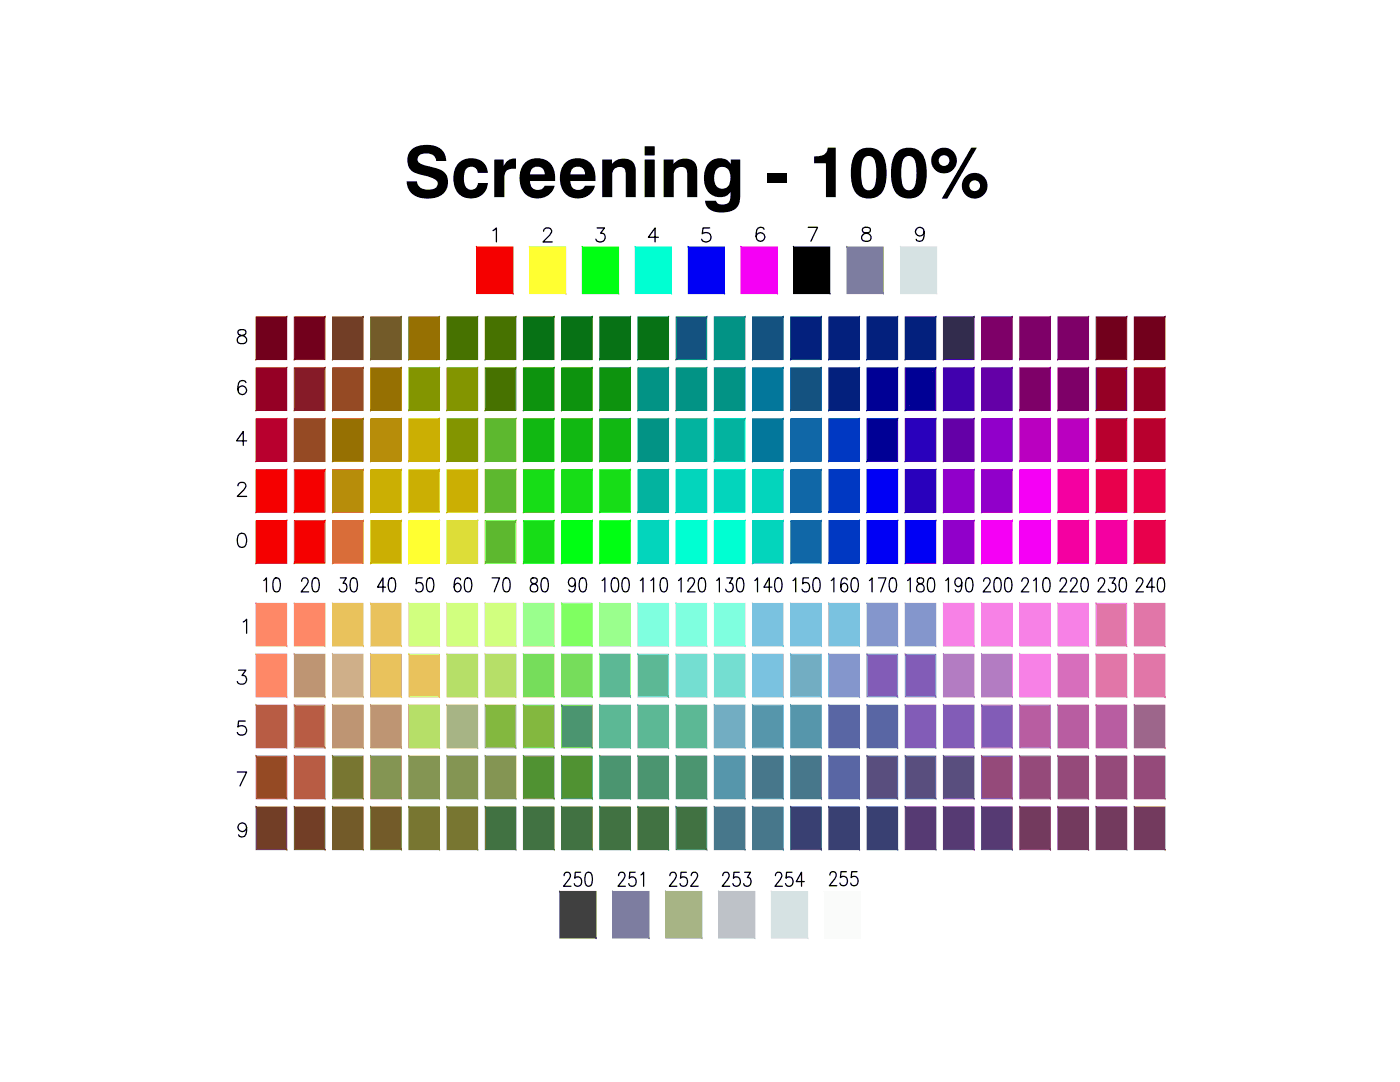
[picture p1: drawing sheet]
<svg xmlns="http://www.w3.org/2000/svg" width="279mm" height="216mm" viewBox="0 0 279 216" stroke-linecap="round" stroke-linejoin="round" font-family="sans-serif">
<defs><g id="words">
<text font-size="14.1" x="80.6" y="39.3">Screening - 100%</text>
<g font-size="6.2">
<text x="51.9" y="119.2">10</text>
<text x="59.3" y="119.2">20</text>
<text x="66.7" y="119.2">30</text>
<text x="74.4" y="119.2">40</text>
<text x="82.2" y="119.2">50</text>
<text x="89.6" y="119.2">60</text>
<text x="97.4" y="119.2">70</text>
<text x="104.8" y="119.2">80</text>
<text x="112.5" y="119.2">90</text>
<text x="119.2" y="119.2">100</text>
<text x="127" y="119.2">110</text>
<text x="134.4" y="119.2">120</text>
<text x="142.2" y="119.2">130</text>
<text x="149.9" y="119.2">140</text>
<text x="157.3" y="119.2">150</text>
<text x="165.1" y="119.2">160</text>
<text x="172.5" y="119.2">170</text>
<text x="180.3" y="119.2">180</text>
<text x="188" y="119.2">190</text>
<text x="195.4" y="119.2">200</text>
<text x="202.8" y="119.2">210</text>
<text x="210.6" y="119.2">220</text>
<text x="218.4" y="119.2">230</text>
<text x="225.8" y="119.2">240</text>
<text x="111.5" y="178.2">250</text>
<text x="122.4" y="178.2">251</text>
<text x="132.6" y="178.2">252</text>
<text x="143.2" y="178.2">253</text>
<text x="153.8" y="178.2">254</text>
</g>
<text font-size="5.7" x="164.7" y="177.8">255</text>
</g></defs>
<!-- layer: Color Table -->
<path d="M51.1 63.2h6.1l-6.1 8.5zM57.2 63.2l-6.1 8.5h6.1z" fill="#720000" stroke="#720000" stroke-width=".2"/>
<path d="M58.7 63.2h6.1l-6.1 8.5zM64.8 63.2l-6.1 8.5h6.1z" fill="#721c00" stroke="#721c00" stroke-width=".2"/>
<path d="M66.4 63.2h6.1l-6.1 8.5zM72.5 63.2l-6.1 8.5h6.1z" fill="#723900" stroke="#723900" stroke-width=".2"/>
<path d="M74 63.2h6.1l-6.1 8.5zM80.1 63.2l-6.1 8.5h6.1z" fill="#725600" stroke="#725600" stroke-width=".2"/>
<path d="M81.6 63.2h6.1l-6.1 8.5zM87.7 63.2l-6.1 8.5h6.1z" fill="#727200" stroke="#727200" stroke-width=".2"/>
<path d="M89.2 63.2h6.1l-6.1 8.5zM95.3 63.2l-6.1 8.5h6.1z" fill="#567200" stroke="#567200" stroke-width=".2"/>
<path d="M96.8 63.2h6.1l-6.1 8.5zM102.9 63.2l-6.1 8.5h6.1z" fill="#397200" stroke="#397200" stroke-width=".2"/>
<path d="M104.5 63.2h6.1l-6.1 8.5zM110.6 63.2l-6.1 8.5h6.1z" fill="#1c7200" stroke="#1c7200" stroke-width=".2"/>
<path d="M112.1 63.2h6.1l-6.1 8.5zM118.2 63.2l-6.1 8.5h6.1z" fill="#007200" stroke="#007200" stroke-width=".2"/>
<path d="M119.7 63.2h6.1l-6.1 8.5zM125.8 63.2l-6.1 8.5h6.1z" fill="#00721c" stroke="#00721c" stroke-width=".2"/>
<path d="M127.3 63.2h6.1l-6.1 8.5zM133.4 63.2l-6.1 8.5h6.1z" fill="#007239" stroke="#007239" stroke-width=".2"/>
<path d="M134.9 63.2h6.1l-6.1 8.5zM141 63.2l-6.1 8.5h6.1z" fill="#007256" stroke="#007256" stroke-width=".2"/>
<path d="M142.6 63.2h6.1l-6.1 8.5zM148.7 63.2l-6.1 8.5h6.1z" fill="#007272" stroke="#007272" stroke-width=".2"/>
<path d="M150.2 63.2h6.1l-6.1 8.5zM156.3 63.2l-6.1 8.5h6.1z" fill="#005672" stroke="#005672" stroke-width=".2"/>
<path d="M157.8 63.2h6.1l-6.1 8.5zM163.9 63.2l-6.1 8.5h6.1z" fill="#003972" stroke="#003972" stroke-width=".2"/>
<path d="M165.4 63.2h6.1l-6.1 8.5zM171.5 63.2l-6.1 8.5h6.1z" fill="#001c72" stroke="#001c72" stroke-width=".2"/>
<path d="M173 63.2h6.1l-6.1 8.5zM179.1 63.2l-6.1 8.5h6.1z" fill="#000072" stroke="#000072" stroke-width=".2"/>
<path d="M180.7 63.2h6.1l-6.1 8.5zM186.8 63.2l-6.1 8.5h6.1z" fill="#1c0072" stroke="#1c0072" stroke-width=".2"/>
<path d="M188.3 63.2h6.1l-6.1 8.5zM194.4 63.2l-6.1 8.5h6.1z" fill="#390072" stroke="#390072" stroke-width=".2"/>
<path d="M195.9 63.2h6.1l-6.1 8.5zM202 63.2l-6.1 8.5h6.1z" fill="#560072" stroke="#560072" stroke-width=".2"/>
<path d="M203.5 63.2h6.1l-6.1 8.5zM209.6 63.2l-6.1 8.5h6.1z" fill="#720072" stroke="#720072" stroke-width=".2"/>
<path d="M211.1 63.2h6.1l-6.1 8.5zM217.2 63.2l-6.1 8.5h6.1z" fill="#720056" stroke="#720056" stroke-width=".2"/>
<path d="M218.8 63.2h6.1l-6.1 8.5zM224.9 63.2l-6.1 8.5h6.1z" fill="#720039" stroke="#720039" stroke-width=".2"/>
<path d="M226.4 63.2h6.1l-6.1 8.5zM232.5 63.2l-6.1 8.5h6.1z" fill="#72001c" stroke="#72001c" stroke-width=".2"/>
<path d="M119.7 120.4v8.5h6.1zM119.7 120.4h6.1v8.5z" fill="#7fff9f" stroke="#7fff9f" stroke-width=".2"/>
<path d="M119.7 130.5v8.6h6.1zM119.7 130.5h6.1v8.6z" fill="#6edd8a" stroke="#6edd8a" stroke-width=".2"/>
<path d="M119.7 140.7v8.5h6.1zM119.7 140.7h6.1v8.5z" fill="#5cb873" stroke="#5cb873" stroke-width=".2"/>
<path d="M119.7 150.9v8.5h6.1zM119.7 150.9h6.1v8.5z" fill="#4a955d" stroke="#4a955d" stroke-width=".2"/>
<path d="M119.7 161v8.5h6.1zM119.7 161h6.1v8.5z" fill="#397247" stroke="#397247" stroke-width=".2"/>
<path d="M122.3 177.9v9.3h7.2zM122.3 177.9h7.2v9.3z" fill="#767676" stroke="#767676" stroke-width=".2"/>
<path d="M51.1 150.9v8.5h6.1zM51.1 150.9h6.1v8.5z" fill="#954a4a" stroke="#954a4a" stroke-width=".2"/>
<path d="M58.7 150.9v8.5h6.1zM58.7 150.9h6.1v8.5z" fill="#955d4a" stroke="#955d4a" stroke-width=".2"/>
<path d="M66.4 150.9v8.5h6.1zM66.4 150.9h6.1v8.5z" fill="#95704a" stroke="#95704a" stroke-width=".2"/>
<path d="M74 150.9v8.5h6.1zM74 150.9h6.1v8.5z" fill="#95834a" stroke="#95834a" stroke-width=".2"/>
<path d="M81.6 150.9v8.5h6.1zM81.6 150.9h6.1v8.5z" fill="#95954a" stroke="#95954a" stroke-width=".2"/>
<path d="M89.2 150.9v8.5h6.1zM89.2 150.9h6.1v8.5z" fill="#83954a" stroke="#83954a" stroke-width=".2"/>
<path d="M96.8 150.9v8.5h6.1zM96.8 150.9h6.1v8.5z" fill="#70954a" stroke="#70954a" stroke-width=".2"/>
<path d="M104.5 150.9v8.5h6.1zM104.5 150.9h6.1v8.5z" fill="#5d954a" stroke="#5d954a" stroke-width=".2"/>
<path d="M112.1 150.9v8.5h6.1zM112.1 150.9h6.1v8.5z" fill="#4a954a" stroke="#4a954a" stroke-width=".2"/>
<g fill="none" stroke="#000" stroke-width=".25">
<path d="M98.4 46l.7-.5v2.8M108.5 46.1a.65 .65 0 0 1 .5-.6h.5a.67 .67 0 0 1 .4 1l-1.5 1.8h1.8M119.2 45.5h1.4l-.7 1a.9 .9 0 0 1 .9 1.1 .9 .9 0 0 1-1.2 .7l-.4-.2-.3-.4M131.4 47.3h-2l1.3-1.8v2.8M141.6 45.5h-1.3l-.1 1.2a.99 .99 0 0 1 1.4-.1 .99 .99 0 0 1-.1 1.5 .99 .99 0 0 1-1.5-.4M152.5 45.8a.8 .8 0 0 0-.8-.5 .8 .8 0 0 0-.7 .6 2.03 2.03 0 0 0 .3 2.1 .87 .87 0 0 0 1.3-.4 .87 .87 0 0 0-.6-1.2 .87 .87 0 0 0-1.1 .8M161.3 45.4h1.9l-1.4 2.7M172.2 45.5a.58 .58 0 0 0 .3 .9 1.14 1.14 0 0 1 1.3 1.2 .97 .97 0 0 1-1.1 .6 .97 .97 0 0 1-.7-1 1.27 1.27 0 0 1 1.3-.8 .57 .57 0 0 0 .3-.9l-.4-.1zM184.4 46.3a.87 .87 0 0 1-1.2 .7 .87 .87 0 0 1-.3-1.4 .87 .87 0 0 1 1.4 .2 2.53 2.53 0 0 1-.3 2.2 .82 .82 0 0 1-1.2-.3M47.6 65.9a.56 .56 0 0 0 .3 .9 1.17 1.17 0 0 1 1.3 1.2l-.1 .3a1.1 1.1 0 0 1-1.7-.3 .89 .89 0 0 1 .7-1l.6-.2a.57 .57 0 0 0 .2-.9l-.4-.1zM49.1 76.3a.82 .82 0 0 0-1.2-.2 2.17 2.17 0 0 0 0 2.5 .87 .87 0 0 0 1.3-.4 .87 .87 0 0 0-.6-1.2 .87 .87 0 0 0-1.1 .8M47.5 96.9l.3-.5 .7-.1a.69 .69 0 0 1 .4 1l-1.5 1.8h1.8"/>
<path d="M49.2 88h-2l1.3-1.9v2.8M47.8 106.5a.9 .9 0 0 1 1.3 .4 2.25 2.25 0 0 1-.3 2.2 .92 .92 0 0 1-1.3-.4 2.35 2.35 0 0 1 .3-2.2zM47.6 133.7h1.5l-.8 1.1a.9 .9 0 0 1 .9 1 .9 .9 0 0 1-1.2 .7l-.4-.1-.2-.4M48.5 124.1l.7-.5v2.8M47.4 154h1.8l-1.3 2.8M48.9 143.9h-1.3l-.1 1.2a.99 .99 0 0 1 1.5 0 .99 .99 0 0 1-.2 1.4 .99 .99 0 0 1-1.4-.4M49.2 165.1a.87 .87 0 0 1-1.2 .8 .87 .87 0 0 1-.3-1.3 .87 .87 0 0 1 1.4 0 2.46 2.46 0 0 1-.3 2.3 .83 .83 0 0 1-1.2-.3"/>
</g>
<path d="M58.7 161v8.5h6.1zM58.7 161h6.1v8.5z" fill="#724739" stroke="#724739" stroke-width=".2"/>
<path d="M51.1 161v8.5h6.1zM51.1 161h6.1v8.5z" fill="#723939" stroke="#723939" stroke-width=".2"/>
<path d="M111.7 177.9v9.3h7.2zM111.7 177.9h7.2v9.3z" fill="#545454" stroke="#545454" stroke-width=".2"/>
<path d="M89.2 161v8.5h6.1zM89.2 161h6.1v8.5z" fill="#647239" stroke="#647239" stroke-width=".2"/>
<path d="M66.4 161v8.5h6.1zM66.4 161h6.1v8.5z" fill="#725639" stroke="#725639" stroke-width=".2"/>
<path d="M74 161v8.5h6.1zM74 161h6.1v8.5z" fill="#726439" stroke="#726439" stroke-width=".2"/>
<path d="M81.6 161v8.5h6.1zM81.6 161h6.1v8.5z" fill="#727239" stroke="#727239" stroke-width=".2"/>
<path d="M96.8 161v8.5h6.1zM96.8 161h6.1v8.5z" fill="#567239" stroke="#567239" stroke-width=".2"/>
<path d="M104.5 161v8.5h6.1zM104.5 161h6.1v8.5z" fill="#477239" stroke="#477239" stroke-width=".2"/>
<path d="M112.1 161v8.5h6.1zM112.1 161h6.1v8.5z" fill="#397239" stroke="#397239" stroke-width=".2"/>
<path d="M58.7 120.4v8.5h6.1zM58.7 120.4h6.1v8.5z" fill="#ff9f7f" stroke="#ff9f7f" stroke-width=".2"/>
<path d="M58.7 130.5v8.6h6.1zM58.7 130.5h6.1v8.6z" fill="#dd8a6e" stroke="#dd8a6e" stroke-width=".2"/>
<path d="M58.7 140.7v8.5h6.1zM58.7 140.7h6.1v8.5z" fill="#b8735c" stroke="#b8735c" stroke-width=".2"/>
<path d="M51.1 130.5v8.6h6.1zM51.1 130.5h6.1v8.6z" fill="#dd6e6e" stroke="#dd6e6e" stroke-width=".2"/>
<path d="M51.1 140.7v8.5h6.1zM51.1 140.7h6.1v8.5z" fill="#b85c5c" stroke="#b85c5c" stroke-width=".2"/>
<path d="M51.1 120.4v8.5h6.1zM51.1 120.4h6.1v8.5z" fill="#ff7f7f" stroke="#ff7f7f" stroke-width=".2"/>
<path d="M66.4 130.5v8.6h6.1zM66.4 130.5h6.1v8.6z" fill="#dda56e" stroke="#dda56e" stroke-width=".2"/>
<path d="M74 130.5v8.6h6.1zM74 130.5h6.1v8.6z" fill="#ddc16e" stroke="#ddc16e" stroke-width=".2"/>
<path d="M81.6 130.5v8.6h6.1zM81.6 130.5h6.1v8.6z" fill="#dddd6e" stroke="#dddd6e" stroke-width=".2"/>
<path d="M89.2 130.5v8.6h6.1zM89.2 130.5h6.1v8.6z" fill="#c1dd6e" stroke="#c1dd6e" stroke-width=".2"/>
<path d="M96.8 130.5v8.6h6.1zM96.8 130.5h6.1v8.6z" fill="#a5dd6e" stroke="#a5dd6e" stroke-width=".2"/>
<path d="M104.5 130.5v8.6h6.1zM104.5 130.5h6.1v8.6z" fill="#8add6e" stroke="#8add6e" stroke-width=".2"/>
<path d="M112.1 130.5v8.6h6.1zM112.1 130.5h6.1v8.6z" fill="#6edd6e" stroke="#6edd6e" stroke-width=".2"/>
<path d="M89.2 140.7v8.5h6.1zM89.2 140.7h6.1v8.5z" fill="#a1b85c" stroke="#a1b85c" stroke-width=".2"/>
<path d="M66.4 140.7v8.5h6.1zM66.4 140.7h6.1v8.5z" fill="#b88a5c" stroke="#b88a5c" stroke-width=".2"/>
<path d="M74 140.7v8.5h6.1zM74 140.7h6.1v8.5z" fill="#b8a15c" stroke="#b8a15c" stroke-width=".2"/>
<path d="M81.6 140.7v8.5h6.1zM81.6 140.7h6.1v8.5z" fill="#b8b85c" stroke="#b8b85c" stroke-width=".2"/>
<path d="M96.8 140.7v8.5h6.1zM96.8 140.7h6.1v8.5z" fill="#8ab85c" stroke="#8ab85c" stroke-width=".2"/>
<path d="M104.5 140.7v8.5h6.1zM104.5 140.7h6.1v8.5z" fill="#73b85c" stroke="#73b85c" stroke-width=".2"/>
<path d="M112.1 140.7v8.5h6.1zM112.1 140.7h6.1v8.5z" fill="#5cb85c" stroke="#5cb85c" stroke-width=".2"/>
<path d="M89.2 120.4v8.5h6.1zM89.2 120.4h6.1v8.5z" fill="#dfff7f" stroke="#dfff7f" stroke-width=".2"/>
<path d="M74 120.4v8.5h6.1zM74 120.4h6.1v8.5z" fill="#ffdf7f" stroke="#ffdf7f" stroke-width=".2"/>
<path d="M66.4 120.4v8.5h6.1zM66.4 120.4h6.1v8.5z" fill="#ffbf7f" stroke="#ffbf7f" stroke-width=".2"/>
<path d="M81.6 120.4v8.5h6.1zM81.6 120.4h6.1v8.5z" fill="#ffff7f" stroke="#ffff7f" stroke-width=".2"/>
<path d="M104.5 120.4v8.5h6.1zM104.5 120.4h6.1v8.5z" fill="#9fff7f" stroke="#9fff7f" stroke-width=".2"/>
<path d="M96.8 120.4v8.5h6.1zM96.8 120.4h6.1v8.5z" fill="#bfff7f" stroke="#bfff7f" stroke-width=".2"/>
<path d="M112.1 120.4v8.5h6.1zM112.1 120.4h6.1v8.5z" fill="#7fff7f" stroke="#7fff7f" stroke-width=".2"/>
<path d="M127.3 150.9v8.5h6.1zM127.3 150.9h6.1v8.5z" fill="#4a9570" stroke="#4a9570" stroke-width=".2"/>
<path d="M134.9 150.9v8.5h6.1zM134.9 150.9h6.1v8.5z" fill="#4a9583" stroke="#4a9583" stroke-width=".2"/>
<path d="M142.6 150.9v8.5h6.1zM142.6 150.9h6.1v8.5z" fill="#4a9595" stroke="#4a9595" stroke-width=".2"/>
<path d="M150.2 150.9v8.5h6.1zM150.2 150.9h6.1v8.5z" fill="#4a8395" stroke="#4a8395" stroke-width=".2"/>
<path d="M157.8 150.9v8.5h6.1zM157.8 150.9h6.1v8.5z" fill="#4a7095" stroke="#4a7095" stroke-width=".2"/>
<path d="M165.4 150.9v8.5h6.1zM165.4 150.9h6.1v8.5z" fill="#4a5d95" stroke="#4a5d95" stroke-width=".2"/>
<path d="M173 150.9v8.5h6.1zM173 150.9h6.1v8.5z" fill="#4a4a95" stroke="#4a4a95" stroke-width=".2"/>
<path d="M180.7 150.9v8.5h6.1zM180.7 150.9h6.1v8.5z" fill="#5d4a95" stroke="#5d4a95" stroke-width=".2"/>
<path d="M188.3 150.9v8.5h6.1zM188.3 150.9h6.1v8.5z" fill="#704a95" stroke="#704a95" stroke-width=".2"/>
<path d="M195.9 150.9v8.5h6.1zM195.9 150.9h6.1v8.5z" fill="#834a95" stroke="#834a95" stroke-width=".2"/>
<path d="M203.5 150.9v8.5h6.1zM203.5 150.9h6.1v8.5z" fill="#954a95" stroke="#954a95" stroke-width=".2"/>
<path d="M211.1 150.9v8.5h6.1zM211.1 150.9h6.1v8.5z" fill="#954a83" stroke="#954a83" stroke-width=".2"/>
<path d="M218.8 150.9v8.5h6.1zM218.8 150.9h6.1v8.5z" fill="#954a70" stroke="#954a70" stroke-width=".2"/>
<path d="M226.4 150.9v8.5h6.1zM226.4 150.9h6.1v8.5z" fill="#954a5d" stroke="#954a5d" stroke-width=".2"/>
<path d="M188.3 161v8.5h6.1zM188.3 161h6.1v8.5z" fill="#563972" stroke="#563972" stroke-width=".2"/>
<path d="M132.8 177.9v9.3h7.3zM132.8 177.9h7.3v9.3z" fill="#989898" stroke="#989898" stroke-width=".2"/>
<path d="M143.4 177.9v9.3h7.2zM143.4 177.9h7.2v9.3z" fill="#bababa" stroke="#bababa" stroke-width=".2"/>
<path d="M154 177.9v9.3h7.2zM154 177.9h7.2v9.3z" fill="#dbdbdb" stroke="#dbdbdb" stroke-width=".2"/>
<path d="M164.5 177.9v9.3h7.2zM164.5 177.9h7.2v9.3z" fill="#fafafa" stroke="#fafafa" stroke-width=".2"/>
<path d="M157.8 161v8.5h6.1zM157.8 161h6.1v8.5z" fill="#395672" stroke="#395672" stroke-width=".2"/>
<path d="M127.3 161v8.5h6.1zM127.3 161h6.1v8.5z" fill="#397256" stroke="#397256" stroke-width=".2"/>
<path d="M134.9 161v8.5h6.1zM134.9 161h6.1v8.5z" fill="#397264" stroke="#397264" stroke-width=".2"/>
<path d="M142.6 161v8.5h6.1zM142.6 161h6.1v8.5z" fill="#397272" stroke="#397272" stroke-width=".2"/>
<path d="M150.2 161v8.5h6.1zM150.2 161h6.1v8.5z" fill="#396472" stroke="#396472" stroke-width=".2"/>
<path d="M165.4 161v8.5h6.1zM165.4 161h6.1v8.5z" fill="#394772" stroke="#394772" stroke-width=".2"/>
<path d="M173 161v8.5h6.1zM173 161h6.1v8.5z" fill="#393972" stroke="#393972" stroke-width=".2"/>
<path d="M180.7 161v8.5h6.1zM180.7 161h6.1v8.5z" fill="#473972" stroke="#473972" stroke-width=".2"/>
<path d="M218.8 161v8.5h6.1zM218.8 161h6.1v8.5z" fill="#723956" stroke="#723956" stroke-width=".2"/>
<path d="M195.9 161v8.5h6.1zM195.9 161h6.1v8.5z" fill="#643972" stroke="#643972" stroke-width=".2"/>
<path d="M203.5 161v8.5h6.1zM203.5 161h6.1v8.5z" fill="#723972" stroke="#723972" stroke-width=".2"/>
<path d="M211.1 161v8.5h6.1zM211.1 161h6.1v8.5z" fill="#723964" stroke="#723964" stroke-width=".2"/>
<path d="M226.4 161v8.5h6.1zM226.4 161h6.1v8.5z" fill="#723947" stroke="#723947" stroke-width=".2"/>
<path d="M188.3 120.4v8.5h6.1zM188.3 120.4h6.1v8.5z" fill="#bf7fff" stroke="#bf7fff" stroke-width=".2"/>
<path d="M188.3 130.5v8.6h6.1zM188.3 130.5h6.1v8.6z" fill="#a56edd" stroke="#a56edd" stroke-width=".2"/>
<path d="M188.3 140.7v8.5h6.1zM188.3 140.7h6.1v8.5z" fill="#8a5cb8" stroke="#8a5cb8" stroke-width=".2"/>
<path d="M127.3 130.5v8.6h6.1zM127.3 130.5h6.1v8.6z" fill="#6edda5" stroke="#6edda5" stroke-width=".2"/>
<path d="M134.9 130.5v8.6h6.1zM134.9 130.5h6.1v8.6z" fill="#6eddc1" stroke="#6eddc1" stroke-width=".2"/>
<path d="M142.6 130.5v8.6h6.1zM142.6 130.5h6.1v8.6z" fill="#6edddd" stroke="#6edddd" stroke-width=".2"/>
<path d="M150.2 130.5v8.6h6.1zM150.2 130.5h6.1v8.6z" fill="#6ec1dd" stroke="#6ec1dd" stroke-width=".2"/>
<path d="M157.8 130.5v8.6h6.1zM157.8 130.5h6.1v8.6z" fill="#6ea5dd" stroke="#6ea5dd" stroke-width=".2"/>
<path d="M165.4 130.5v8.6h6.1zM165.4 130.5h6.1v8.6z" fill="#6e8add" stroke="#6e8add" stroke-width=".2"/>
<path d="M173 130.5v8.6h6.1zM173 130.5h6.1v8.6z" fill="#6e6edd" stroke="#6e6edd" stroke-width=".2"/>
<path d="M180.7 130.5v8.6h6.1zM180.7 130.5h6.1v8.6z" fill="#8a6edd" stroke="#8a6edd" stroke-width=".2"/>
<path d="M157.8 140.7v8.5h6.1zM157.8 140.7h6.1v8.5z" fill="#5c8ab8" stroke="#5c8ab8" stroke-width=".2"/>
<path d="M127.3 140.7v8.5h6.1zM127.3 140.7h6.1v8.5z" fill="#5cb88a" stroke="#5cb88a" stroke-width=".2"/>
<path d="M134.9 140.7v8.5h6.1zM134.9 140.7h6.1v8.5z" fill="#5cb8a1" stroke="#5cb8a1" stroke-width=".2"/>
<path d="M142.6 140.7v8.5h6.1zM142.6 140.7h6.1v8.5z" fill="#5cb8b8" stroke="#5cb8b8" stroke-width=".2"/>
<path d="M150.2 140.7v8.5h6.1zM150.2 140.7h6.1v8.5z" fill="#5ca1b8" stroke="#5ca1b8" stroke-width=".2"/>
<path d="M165.4 140.7v8.5h6.1zM165.4 140.7h6.1v8.5z" fill="#5c73b8" stroke="#5c73b8" stroke-width=".2"/>
<path d="M173 140.7v8.5h6.1zM173 140.7h6.1v8.5z" fill="#5c5cb8" stroke="#5c5cb8" stroke-width=".2"/>
<path d="M180.7 140.7v8.5h6.1zM180.7 140.7h6.1v8.5z" fill="#735cb8" stroke="#735cb8" stroke-width=".2"/>
<path d="M157.8 120.4v8.5h6.1zM157.8 120.4h6.1v8.5z" fill="#7fbfff" stroke="#7fbfff" stroke-width=".2"/>
<path d="M127.3 120.4v8.5h6.1zM127.3 120.4h6.1v8.5z" fill="#7fffbf" stroke="#7fffbf" stroke-width=".2"/>
<path d="M134.9 120.4v8.5h6.1zM134.9 120.4h6.1v8.5z" fill="#7fffdf" stroke="#7fffdf" stroke-width=".2"/>
<path d="M142.6 120.4v8.5h6.1zM142.6 120.4h6.1v8.5z" fill="#7fffff" stroke="#7fffff" stroke-width=".2"/>
<path d="M150.2 120.4v8.5h6.1zM150.2 120.4h6.1v8.5z" fill="#7fdfff" stroke="#7fdfff" stroke-width=".2"/>
<path d="M173 120.4v8.5h6.1zM173 120.4h6.1v8.5z" fill="#7f7fff" stroke="#7f7fff" stroke-width=".2"/>
<path d="M165.4 120.4v8.5h6.1zM165.4 120.4h6.1v8.5z" fill="#7f9fff" stroke="#7f9fff" stroke-width=".2"/>
<path d="M180.7 120.4v8.5h6.1zM180.7 120.4h6.1v8.5z" fill="#9f7fff" stroke="#9f7fff" stroke-width=".2"/>
<path d="M195.9 130.5v8.6h6.1zM195.9 130.5h6.1v8.6z" fill="#c16edd" stroke="#c16edd" stroke-width=".2"/>
<path d="M203.5 130.5v8.6h6.1zM203.5 130.5h6.1v8.6z" fill="#dd6edd" stroke="#dd6edd" stroke-width=".2"/>
<path d="M211.1 130.5v8.6h6.1zM211.1 130.5h6.1v8.6z" fill="#dd6ec1" stroke="#dd6ec1" stroke-width=".2"/>
<path d="M218.8 130.5v8.6h6.1zM218.8 130.5h6.1v8.6z" fill="#dd6ea5" stroke="#dd6ea5" stroke-width=".2"/>
<path d="M226.4 130.5v8.6h6.1zM226.4 130.5h6.1v8.6z" fill="#dd6e8a" stroke="#dd6e8a" stroke-width=".2"/>
<path d="M218.8 140.7v8.5h6.1zM218.8 140.7h6.1v8.5z" fill="#b85c8a" stroke="#b85c8a" stroke-width=".2"/>
<path d="M195.9 140.7v8.5h6.1zM195.9 140.7h6.1v8.5z" fill="#a15cb8" stroke="#a15cb8" stroke-width=".2"/>
<path d="M203.5 140.7v8.5h6.1zM203.5 140.7h6.1v8.5z" fill="#b85cb8" stroke="#b85cb8" stroke-width=".2"/>
<path d="M211.1 140.7v8.5h6.1zM211.1 140.7h6.1v8.5z" fill="#b85ca1" stroke="#b85ca1" stroke-width=".2"/>
<path d="M226.4 140.7v8.5h6.1zM226.4 140.7h6.1v8.5z" fill="#b85c73" stroke="#b85c73" stroke-width=".2"/>
<path d="M218.8 120.4v8.5h6.1zM218.8 120.4h6.1v8.5z" fill="#ff7fbf" stroke="#ff7fbf" stroke-width=".2"/>
<path d="M203.5 120.4v8.5h6.1zM203.5 120.4h6.1v8.5z" fill="#ff7fff" stroke="#ff7fff" stroke-width=".2"/>
<path d="M195.9 120.4v8.5h6.1zM195.9 120.4h6.1v8.5z" fill="#df7fff" stroke="#df7fff" stroke-width=".2"/>
<path d="M211.1 120.4v8.5h6.1zM211.1 120.4h6.1v8.5z" fill="#ff7fdf" stroke="#ff7fdf" stroke-width=".2"/>
<path d="M226.4 120.4v8.5h6.1zM226.4 120.4h6.1v8.5z" fill="#ff7f9f" stroke="#ff7f9f" stroke-width=".2"/>
<path d="M119.7 103.9h6.1l-6.1 8.5zM125.8 103.9l-6.1 8.5h6.1z" fill="#00ff3f" stroke="#00ff3f" stroke-width=".2"/>
<path d="M119.7 93.7h6.1l-6.1 8.5zM125.8 93.7l-6.1 8.5h6.1z" fill="#00dd37" stroke="#00dd37" stroke-width=".2"/>
<path d="M119.7 83.6h6.1l-6.1 8.5zM125.8 83.6l-6.1 8.5h6.1z" fill="#00b82e" stroke="#00b82e" stroke-width=".2"/>
<path d="M119.7 73.4h6.1l-6.1 8.5zM125.8 73.4l-6.1 8.5h6.1z" fill="#009525" stroke="#009525" stroke-width=".2"/>
<g fill="#0f0" stroke="#0f0" stroke-width=".2">
<path d="M116.2 49.3v9.3h7.3zM116.2 49.3h7.3v9.3z"/>
<path d="M112.1 103.9h6.1l-6.1 8.5zM118.2 103.9l-6.1 8.5h6.1z"/>
</g>
<g fill="#ff0" stroke="#ff0" stroke-width=".2">
<path d="M105.7 49.3v9.3h7.2zM105.7 49.3h7.2v9.3z"/>
<path d="M81.6 103.9h6.1l-6.1 8.5zM87.7 103.9l-6.1 8.5h6.1z"/>
</g>
<g fill="#f00" stroke="#f00" stroke-width=".2">
<path d="M95.1 49.3v9.3h7.2zM95.1 49.3h7.2v9.3z"/>
<path d="M51.1 103.9h6.1l-6.1 8.5zM57.2 103.9l-6.1 8.5h6.1z"/>
</g>
<path d="M58.7 103.9h6.1l-6.1 8.5zM64.8 103.9l-6.1 8.5h6.1z" fill="#ff3f00" stroke="#ff3f00" stroke-width=".2"/>
<path d="M58.7 93.7h6.1l-6.1 8.5zM64.8 93.7l-6.1 8.5h6.1z" fill="#dd3700" stroke="#dd3700" stroke-width=".2"/>
<path d="M58.7 83.6h6.1l-6.1 8.5zM64.8 83.6l-6.1 8.5h6.1z" fill="#b82e00" stroke="#b82e00" stroke-width=".2"/>
<path d="M58.7 73.4h6.1l-6.1 8.5zM64.8 73.4l-6.1 8.5h6.1z" fill="#952500" stroke="#952500" stroke-width=".2"/>
<path d="M51.1 93.7h6.1l-6.1 8.5zM57.2 93.7l-6.1 8.5h6.1z" fill="#d00" stroke="#d00" stroke-width=".2"/>
<path d="M51.1 73.4h6.1l-6.1 8.5zM57.2 73.4l-6.1 8.5h6.1z" fill="#950000" stroke="#950000" stroke-width=".2"/>
<path d="M51.1 83.6h6.1l-6.1 8.5zM57.2 83.6l-6.1 8.5h6.1z" fill="#b80000" stroke="#b80000" stroke-width=".2"/>
<path d="M66.4 93.7h6.1l-6.1 8.5zM72.5 93.7l-6.1 8.5h6.1z" fill="#dd6e00" stroke="#dd6e00" stroke-width=".2"/>
<path d="M74 93.7h6.1l-6.1 8.5zM80.1 93.7l-6.1 8.5h6.1z" fill="#dda500" stroke="#dda500" stroke-width=".2"/>
<path d="M81.6 93.7h6.1l-6.1 8.5zM87.7 93.7l-6.1 8.5h6.1z" fill="#dd0" stroke="#dd0" stroke-width=".2"/>
<path d="M89.2 93.7h6.1l-6.1 8.5zM95.3 93.7l-6.1 8.5h6.1z" fill="#a5dd00" stroke="#a5dd00" stroke-width=".2"/>
<path d="M96.8 93.7h6.1l-6.1 8.5zM102.9 93.7l-6.1 8.5h6.1z" fill="#6edd00" stroke="#6edd00" stroke-width=".2"/>
<path d="M104.5 93.7h6.1l-6.1 8.5zM110.6 93.7l-6.1 8.5h6.1z" fill="#37dd00" stroke="#37dd00" stroke-width=".2"/>
<path d="M112.1 93.7h6.1l-6.1 8.5zM118.2 93.7l-6.1 8.5h6.1z" fill="#0d0" stroke="#0d0" stroke-width=".2"/>
<path d="M89.2 83.6h6.1l-6.1 8.5zM95.3 83.6l-6.1 8.5h6.1z" fill="#8ab800" stroke="#8ab800" stroke-width=".2"/>
<path d="M89.2 73.4h6.1l-6.1 8.5zM95.3 73.4l-6.1 8.5h6.1z" fill="#709500" stroke="#709500" stroke-width=".2"/>
<path d="M74 73.4h6.1l-6.1 8.5zM80.1 73.4l-6.1 8.5h6.1z" fill="#957000" stroke="#957000" stroke-width=".2"/>
<path d="M66.4 73.4h6.1l-6.1 8.5zM72.5 73.4l-6.1 8.5h6.1z" fill="#954a00" stroke="#954a00" stroke-width=".2"/>
<path d="M81.6 73.4h6.1l-6.1 8.5zM87.7 73.4l-6.1 8.5h6.1z" fill="#959500" stroke="#959500" stroke-width=".2"/>
<path d="M74 83.6h6.1l-6.1 8.5zM80.1 83.6l-6.1 8.5h6.1z" fill="#b88a00" stroke="#b88a00" stroke-width=".2"/>
<path d="M66.4 83.6h6.1l-6.1 8.5zM72.5 83.6l-6.1 8.5h6.1z" fill="#b85c00" stroke="#b85c00" stroke-width=".2"/>
<path d="M81.6 83.6h6.1l-6.1 8.5zM87.7 83.6l-6.1 8.5h6.1z" fill="#b8b800" stroke="#b8b800" stroke-width=".2"/>
<path d="M104.5 73.4h6.1l-6.1 8.5zM110.6 73.4l-6.1 8.5h6.1z" fill="#259500" stroke="#259500" stroke-width=".2"/>
<path d="M96.8 73.4h6.1l-6.1 8.5zM102.9 73.4l-6.1 8.5h6.1z" fill="#4a9500" stroke="#4a9500" stroke-width=".2"/>
<path d="M112.1 73.4h6.1l-6.1 8.5zM118.2 73.4l-6.1 8.5h6.1z" fill="#009500" stroke="#009500" stroke-width=".2"/>
<path d="M104.5 83.6h6.1l-6.1 8.5zM110.6 83.6l-6.1 8.5h6.1z" fill="#2eb800" stroke="#2eb800" stroke-width=".2"/>
<path d="M96.8 83.6h6.1l-6.1 8.5zM102.9 83.6l-6.1 8.5h6.1z" fill="#5cb800" stroke="#5cb800" stroke-width=".2"/>
<path d="M112.1 83.6h6.1l-6.1 8.5zM118.2 83.6l-6.1 8.5h6.1z" fill="#00b800" stroke="#00b800" stroke-width=".2"/>
<path d="M89.2 103.9h6.1l-6.1 8.5zM95.3 103.9l-6.1 8.5h6.1z" fill="#bfff00" stroke="#bfff00" stroke-width=".2"/>
<path d="M66.4 103.9h6.1l-6.1 8.5zM72.5 103.9l-6.1 8.5h6.1z" fill="#ff7f00" stroke="#ff7f00" stroke-width=".2"/>
<path d="M74 103.9h6.1l-6.1 8.5zM80.1 103.9l-6.1 8.5h6.1z" fill="#ffbf00" stroke="#ffbf00" stroke-width=".2"/>
<path d="M96.8 103.9h6.1l-6.1 8.5zM102.9 103.9l-6.1 8.5h6.1z" fill="#7fff00" stroke="#7fff00" stroke-width=".2"/>
<path d="M104.5 103.9h6.1l-6.1 8.5zM110.6 103.9l-6.1 8.5h6.1z" fill="#3fff00" stroke="#3fff00" stroke-width=".2"/>
<path d="M179.7 49.3v9.3h7.2zM179.7 49.3h7.2v9.3z" fill="#dcdcdc" stroke="#dcdcdc" stroke-width=".2"/>
<path d="M169 49.3v9.3h7.3zM169 49.3h7.3v9.3z" fill="#808080" stroke="#808080" stroke-width=".2"/>
<path d="M158.4 49.3v9.3h7.2zM158.4 49.3h7.2v9.3z" fill="#000" stroke="#000" stroke-width=".2"/>
<g fill="#f0f" stroke="#f0f" stroke-width=".2">
<path d="M147.9 49.3v9.3h7.2zM147.9 49.3h7.2v9.3z"/>
<path d="M203.5 103.9h6.1l-6.1 8.5zM209.6 103.9l-6.1 8.5h6.1z"/>
</g>
<g fill="#00f" stroke="#00f" stroke-width=".2">
<path d="M137.4 49.3v9.3h7.2zM137.4 49.3h7.2v9.3z"/>
<path d="M173 103.9h6.1l-6.1 8.5zM179.1 103.9l-6.1 8.5h6.1z"/>
</g>
<g fill="#0ff" stroke="#0ff" stroke-width=".2">
<path d="M126.8 49.3v9.3h7.2zM126.8 49.3h7.2v9.3z"/>
<path d="M142.6 103.9h6.1l-6.1 8.5zM148.7 103.9l-6.1 8.5h6.1z"/>
</g>
<path d="M188.3 103.9h6.1l-6.1 8.5zM194.4 103.9l-6.1 8.5h6.1z" fill="#7f00ff" stroke="#7f00ff" stroke-width=".2"/>
<path d="M188.3 93.7h6.1l-6.1 8.5zM194.4 93.7l-6.1 8.5h6.1z" fill="#6e00dd" stroke="#6e00dd" stroke-width=".2"/>
<path d="M188.3 83.6h6.1l-6.1 8.5zM194.4 83.6l-6.1 8.5h6.1z" fill="#5c00b8" stroke="#5c00b8" stroke-width=".2"/>
<path d="M188.3 73.4h6.1l-6.1 8.5zM194.4 73.4l-6.1 8.5h6.1z" fill="#4a0095" stroke="#4a0095" stroke-width=".2"/>
<path d="M127.3 93.7h6.1l-6.1 8.5zM133.4 93.7l-6.1 8.5h6.1z" fill="#00dd6e" stroke="#00dd6e" stroke-width=".2"/>
<path d="M134.9 93.7h6.1l-6.1 8.5zM141 93.7l-6.1 8.5h6.1z" fill="#00dda5" stroke="#00dda5" stroke-width=".2"/>
<path d="M142.6 93.7h6.1l-6.1 8.5zM148.7 93.7l-6.1 8.5h6.1z" fill="#0dd" stroke="#0dd" stroke-width=".2"/>
<path d="M150.2 93.7h6.1l-6.1 8.5zM156.3 93.7l-6.1 8.5h6.1z" fill="#00a5dd" stroke="#00a5dd" stroke-width=".2"/>
<path d="M157.8 93.7h6.1l-6.1 8.5zM163.9 93.7l-6.1 8.5h6.1z" fill="#006edd" stroke="#006edd" stroke-width=".2"/>
<path d="M165.4 93.7h6.1l-6.1 8.5zM171.5 93.7l-6.1 8.5h6.1z" fill="#0037dd" stroke="#0037dd" stroke-width=".2"/>
<path d="M173 93.7h6.1l-6.1 8.5zM179.1 93.7l-6.1 8.5h6.1z" fill="#00d" stroke="#00d" stroke-width=".2"/>
<path d="M180.7 93.7h6.1l-6.1 8.5zM186.8 93.7l-6.1 8.5h6.1z" fill="#3700dd" stroke="#3700dd" stroke-width=".2"/>
<path d="M157.8 83.6h6.1l-6.1 8.5zM163.9 83.6l-6.1 8.5h6.1z" fill="#005cb8" stroke="#005cb8" stroke-width=".2"/>
<path d="M157.8 73.4h6.1l-6.1 8.5zM163.9 73.4l-6.1 8.5h6.1z" fill="#004a95" stroke="#004a95" stroke-width=".2"/>
<path d="M127.3 73.4h6.1l-6.1 8.5zM133.4 73.4l-6.1 8.5h6.1z" fill="#00954a" stroke="#00954a" stroke-width=".2"/>
<path d="M134.9 73.4h6.1l-6.1 8.5zM141 73.4l-6.1 8.5h6.1z" fill="#009570" stroke="#009570" stroke-width=".2"/>
<path d="M142.6 73.4h6.1l-6.1 8.5zM148.7 73.4l-6.1 8.5h6.1z" fill="#009595" stroke="#009595" stroke-width=".2"/>
<path d="M150.2 73.4h6.1l-6.1 8.5zM156.3 73.4l-6.1 8.5h6.1z" fill="#007095" stroke="#007095" stroke-width=".2"/>
<path d="M127.3 83.6h6.1l-6.1 8.5zM133.4 83.6l-6.1 8.5h6.1z" fill="#00b85c" stroke="#00b85c" stroke-width=".2"/>
<path d="M134.9 83.6h6.1l-6.1 8.5zM141 83.6l-6.1 8.5h6.1z" fill="#00b88a" stroke="#00b88a" stroke-width=".2"/>
<path d="M142.6 83.6h6.1l-6.1 8.5zM148.7 83.6l-6.1 8.5h6.1z" fill="#00b8b8" stroke="#00b8b8" stroke-width=".2"/>
<path d="M150.2 83.6h6.1l-6.1 8.5zM156.3 83.6l-6.1 8.5h6.1z" fill="#008ab8" stroke="#008ab8" stroke-width=".2"/>
<path d="M173 73.4h6.1l-6.1 8.5zM179.1 73.4l-6.1 8.5h6.1z" fill="#000095" stroke="#000095" stroke-width=".2"/>
<path d="M165.4 73.4h6.1l-6.1 8.5zM171.5 73.4l-6.1 8.5h6.1z" fill="#002595" stroke="#002595" stroke-width=".2"/>
<path d="M180.7 73.4h6.1l-6.1 8.5zM186.8 73.4l-6.1 8.5h6.1z" fill="#250095" stroke="#250095" stroke-width=".2"/>
<path d="M173 83.6h6.1l-6.1 8.5zM179.1 83.6l-6.1 8.5h6.1z" fill="#0000b8" stroke="#0000b8" stroke-width=".2"/>
<path d="M165.4 83.6h6.1l-6.1 8.5zM171.5 83.6l-6.1 8.5h6.1z" fill="#002eb8" stroke="#002eb8" stroke-width=".2"/>
<path d="M180.7 83.6h6.1l-6.1 8.5zM186.8 83.6l-6.1 8.5h6.1z" fill="#2e00b8" stroke="#2e00b8" stroke-width=".2"/>
<path d="M157.8 103.9h6.1l-6.1 8.5zM163.9 103.9l-6.1 8.5h6.1z" fill="#007fff" stroke="#007fff" stroke-width=".2"/>
<path d="M127.3 103.9h6.1l-6.1 8.5zM133.4 103.9l-6.1 8.5h6.1z" fill="#00ff7f" stroke="#00ff7f" stroke-width=".2"/>
<path d="M134.9 103.9h6.1l-6.1 8.5zM141 103.9l-6.1 8.5h6.1z" fill="#00ffbf" stroke="#00ffbf" stroke-width=".2"/>
<path d="M150.2 103.9h6.1l-6.1 8.5zM156.3 103.9l-6.1 8.5h6.1z" fill="#00bfff" stroke="#00bfff" stroke-width=".2"/>
<path d="M165.4 103.9h6.1l-6.1 8.5zM171.5 103.9l-6.1 8.5h6.1z" fill="#003fff" stroke="#003fff" stroke-width=".2"/>
<path d="M180.7 103.9h6.1l-6.1 8.5zM186.8 103.9l-6.1 8.5h6.1z" fill="#3f00ff" stroke="#3f00ff" stroke-width=".2"/>
<path d="M195.9 93.7h6.1l-6.1 8.5zM202 93.7l-6.1 8.5h6.1z" fill="#a500dd" stroke="#a500dd" stroke-width=".2"/>
<path d="M203.5 93.7h6.1l-6.1 8.5zM209.6 93.7l-6.1 8.5h6.1z" fill="#d0d" stroke="#d0d" stroke-width=".2"/>
<path d="M211.1 93.7h6.1l-6.1 8.5zM217.2 93.7l-6.1 8.5h6.1z" fill="#dd00a5" stroke="#dd00a5" stroke-width=".2"/>
<path d="M218.8 93.7h6.1l-6.1 8.5zM224.9 93.7l-6.1 8.5h6.1z" fill="#dd006e" stroke="#dd006e" stroke-width=".2"/>
<path d="M226.4 93.7h6.1l-6.1 8.5zM232.5 93.7l-6.1 8.5h6.1z" fill="#dd0037" stroke="#dd0037" stroke-width=".2"/>
<path d="M218.8 83.6h6.1l-6.1 8.5zM224.9 83.6l-6.1 8.5h6.1z" fill="#b8005c" stroke="#b8005c" stroke-width=".2"/>
<path d="M218.8 73.4h6.1l-6.1 8.5zM224.9 73.4l-6.1 8.5h6.1z" fill="#95004a" stroke="#95004a" stroke-width=".2"/>
<path d="M203.5 73.4h6.1l-6.1 8.5zM209.6 73.4l-6.1 8.5h6.1z" fill="#950095" stroke="#950095" stroke-width=".2"/>
<path d="M195.9 73.4h6.1l-6.1 8.5zM202 73.4l-6.1 8.5h6.1z" fill="#700095" stroke="#700095" stroke-width=".2"/>
<path d="M211.1 73.4h6.1l-6.1 8.5zM217.2 73.4l-6.1 8.5h6.1z" fill="#950070" stroke="#950070" stroke-width=".2"/>
<path d="M203.5 83.6h6.1l-6.1 8.5zM209.6 83.6l-6.1 8.5h6.1z" fill="#b800b8" stroke="#b800b8" stroke-width=".2"/>
<path d="M195.9 83.6h6.1l-6.1 8.5zM202 83.6l-6.1 8.5h6.1z" fill="#8a00b8" stroke="#8a00b8" stroke-width=".2"/>
<path d="M211.1 83.6h6.1l-6.1 8.5zM217.2 83.6l-6.1 8.5h6.1z" fill="#b8008a" stroke="#b8008a" stroke-width=".2"/>
<path d="M226.4 73.4h6.1l-6.1 8.5zM232.5 73.4l-6.1 8.5h6.1z" fill="#950025" stroke="#950025" stroke-width=".2"/>
<path d="M226.4 83.6h6.1l-6.1 8.5zM232.5 83.6l-6.1 8.5h6.1z" fill="#b8002e" stroke="#b8002e" stroke-width=".2"/>
<path d="M218.8 103.9h6.1l-6.1 8.5zM224.9 103.9l-6.1 8.5h6.1z" fill="#ff007f" stroke="#ff007f" stroke-width=".2"/>
<path d="M195.9 103.9h6.1l-6.1 8.5zM202 103.9l-6.1 8.5h6.1z" fill="#bf00ff" stroke="#bf00ff" stroke-width=".2"/>
<path d="M211.1 103.9h6.1l-6.1 8.5zM217.2 103.9l-6.1 8.5h6.1z" fill="#ff00bf" stroke="#ff00bf" stroke-width=".2"/>
<path d="M226.4 103.9h6.1l-6.1 8.5zM232.5 103.9l-6.1 8.5h6.1z" fill="#ff003f" stroke="#ff003f" stroke-width=".2"/>
<use href="#words"/>
</svg>
